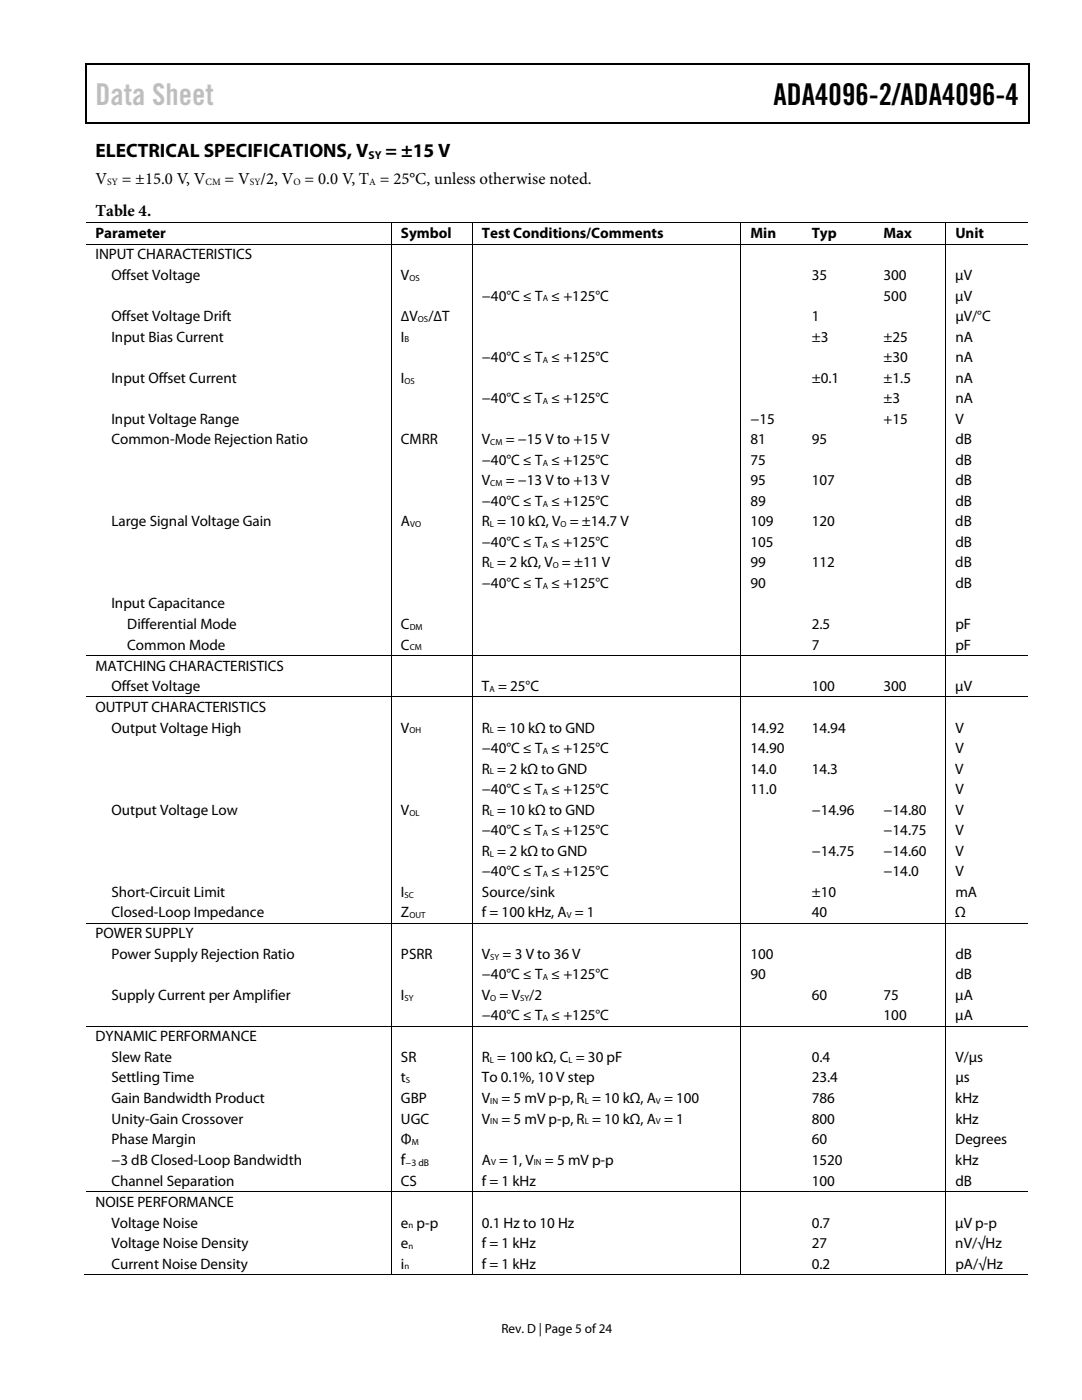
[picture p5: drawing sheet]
<svg xmlns="http://www.w3.org/2000/svg" width="216mm" height="279mm" viewBox="0 0 216 279" stroke-linecap="round" stroke-linejoin="round" font-family="sans-serif">
<defs><g id="words">
<text font-size="6" fill="#c1c1c1" x="19" y="21">Data Sheet</text>
<text font-size="6" x="154.4" y="21">ADA4096-2/ADA4096-4</text>
<g font-size="3.9">
<text x="19" y="31.3">ELECTRICAL SPECIFICATIONS, V</text>
<text x="76.9" y="31.3">= ±15 V</text>
</g>
<g font-size="3.3">
<text x="19" y="36.8">V</text>
<text x="24.3" y="36.8">= ±15.0 V, V</text>
<text x="44.8" y="36.8">= V /2, V = 0.0 V, T = 25°C, unless otherwise noted.</text>
<text x="19" y="43.2">Table 4.</text>
</g>
<text font-size="3.2" x="80" y="232.5">f</text>
<g font-size="3">
<text x="19" y="47.5">Parameter</text>
<text x="80" y="47.5">Symbol</text>
<text x="96.2" y="47.5">Test Conditions/Comments</text>
<text x="149.8" y="47.5">Min</text>
<text x="162" y="47.5">Typ</text>
<text x="176.3" y="47.5">Max</text>
<text x="190.6" y="47.5">Unit</text>
<text x="19" y="51.8">INPUT CHARACTERISTICS</text>
<text x="22.2" y="55.9">Offset Voltage</text>
<text x="80" y="55.9">V</text>
<text x="96.2" y="60">−40°C ≤ T ≤ +125°C</text>
<text x="162" y="55.9">35</text>
<text x="176.3" y="55.9">300</text>
<text x="176.3" y="60">500</text>
<text x="190.6" y="55.9">µV</text>
<text x="190.6" y="60">µV</text>
<text x="22.2" y="64.1">Offset Voltage Drift</text>
<text x="80" y="64.1">∆V /∆T</text>
<text x="162" y="64.1">1</text>
<text x="190.6" y="64.1">µV/°C</text>
<text x="22.2" y="68.2">Input Bias Current</text>
<text x="80" y="68.2">I</text>
<text x="162" y="68.2">±3</text>
<text x="176.3" y="68.2">±25</text>
<text x="190.6" y="68.2">nA</text>
<text x="22.2" y="76.4">Input Offset Current</text>
<text x="80" y="76.4">I</text>
<text x="96.2" y="72.3">−40°C ≤ T ≤ +125°C</text>
<text x="162" y="76.4">±0.1</text>
<text x="176.3" y="72.3">±30</text>
<text x="176.3" y="76.4">±1.5</text>
<text x="190.6" y="72.3">nA</text>
<text x="190.6" y="76.4">nA</text>
<text x="96.2" y="80.5">−40°C ≤ T ≤ +125°C</text>
<text x="176.3" y="80.5">±3</text>
<text x="190.6" y="80.5">nA</text>
<text x="22.2" y="84.6">Input Voltage Range</text>
<text x="22.2" y="88.6">Common-Mode Rejection Ratio</text>
<text x="80" y="88.6">CMRR</text>
<text x="96.2" y="88.6">V</text>
<text x="100.9" y="88.6">= −15 V to +15 V</text>
<text x="149.8" y="84.6">−15</text>
<text x="149.8" y="88.6">81</text>
<text x="162" y="88.6">95</text>
<text x="176.3" y="84.6">+15</text>
<text x="190.6" y="88.6">dB</text>
<text x="190.6" y="84.6">V</text>
<text x="96.2" y="92.8">−40°C ≤ T ≤ +125°C</text>
<text x="149.8" y="92.8">75</text>
<text x="190.6" y="92.8">dB</text>
<text x="96.2" y="96.9">V</text>
<text x="96.2" y="100.9">−40°C ≤ T ≤ +125°C</text>
<text x="100.9" y="96.9">= −13 V to +13 V</text>
<text x="149.8" y="100.9">89</text>
<text x="149.8" y="96.9">95</text>
<text x="162" y="96.9">107</text>
<text x="190.6" y="96.9">dB</text>
<text x="190.6" y="100.9">dB</text>
<text x="22.2" y="105.1">Large Signal Voltage Gain</text>
<text x="80" y="105.1">A</text>
<text x="96.2" y="105.1">R = 10 kΩ, V = ±14.7 V</text>
<text x="149.8" y="105.1">109</text>
<text x="162" y="105.1">120</text>
<text x="190.6" y="105.1">dB</text>
<text x="96.2" y="109.1">−40°C ≤ T ≤ +125°C</text>
<text x="96.2" y="113.2">R = 2 kΩ, V = ±11 V</text>
<text x="149.8" y="109.1">105</text>
<text x="149.8" y="113.2">99</text>
<text x="162" y="113.2">112</text>
<text x="190.6" y="113.2">dB</text>
<text x="190.6" y="109.1">dB</text>
<text x="96.2" y="117.3">−40°C ≤ T ≤ +125°C</text>
<text x="149.8" y="117.3">90</text>
<text x="190.6" y="117.3">dB</text>
<text x="22.2" y="121.4">Input Capacitance</text>
<text x="25.4" y="125.5">Differential Mode</text>
<text x="80" y="125.5">C</text>
<text x="162" y="125.5">2.5</text>
<text x="190.6" y="125.5">pF</text>
<text x="25.4" y="129.6">Common Mode</text>
<text x="80" y="129.6">C</text>
<text x="162" y="129.6">7</text>
<text x="190.6" y="129.6">pF</text>
<text x="19" y="133.8">MATCHING CHARACTERISTICS</text>
<text x="22.2" y="137.9">Offset Voltage</text>
<text x="96.2" y="137.9">T = 25°C</text>
<text x="162" y="137.9">100</text>
<text x="176.3" y="137.9">300</text>
<text x="190.6" y="137.9">µV</text>
<text x="19" y="142.1">OUTPUT CHARACTERISTICS</text>
<text x="22.2" y="146.2">Output Voltage High</text>
<text x="80" y="146.2">V</text>
<text x="96.2" y="146.2">R = 10 kΩ to GND</text>
<text x="149.8" y="146.2">14.92</text>
<text x="162" y="146.2">14.94</text>
<text x="190.6" y="146.2">V</text>
<text x="96.2" y="150.3">−40°C ≤ T ≤ +125°C</text>
<text x="96.2" y="154.4">R = 2 kΩ to GND</text>
<text x="149.8" y="150.3">14.90</text>
<text x="149.8" y="154.4">14.0</text>
<text x="162" y="154.4">14.3</text>
<text x="190.6" y="154.4">V</text>
<text x="190.6" y="150.3">V</text>
<text x="96.2" y="158.5">−40°C ≤ T ≤ +125°C</text>
<text x="149.8" y="158.5">11.0</text>
<text x="190.6" y="158.5">V</text>
<text x="22.2" y="162.6">Output Voltage Low</text>
<text x="80" y="162.6">V</text>
<text x="96.2" y="166.7">−40°C ≤ T ≤ +125°C</text>
<text x="96.2" y="162.6">R = 10 kΩ to GND</text>
<text x="162" y="162.6">−14.96</text>
<text x="176.3" y="166.7">−14.75</text>
<text x="176.3" y="162.6">−14.80</text>
<text x="190.6" y="166.7">V</text>
<text x="190.6" y="162.6">V</text>
<text x="96.2" y="170.8">R = 2 kΩ to GND</text>
<text x="162" y="170.8">−14.75</text>
<text x="176.3" y="170.8">−14.60</text>
<text x="190.6" y="170.8">V</text>
<text x="22.2" y="179">Short-Circuit Limit</text>
<text x="80" y="179">I</text>
<text x="96.2" y="174.9">−40°C ≤ T ≤ +125°C</text>
<text x="96.2" y="179">Source/sink</text>
<text x="162" y="179">±10</text>
<text x="176.3" y="174.9">−14.0</text>
<text x="190.6" y="174.9">V</text>
<text x="190.6" y="179">mA</text>
<text x="22.2" y="183.1">Closed-Loop Impedance</text>
<text x="80" y="183.1">Z</text>
<text x="96.2" y="183.1">f = 100 kHz, A = 1</text>
<text x="162" y="183.1">40</text>
<text x="190.6" y="183.1">Ω</text>
<text x="19" y="187.2">POWER SUPPLY</text>
<text x="22.2" y="191.3">Power Supply Rejection Ratio</text>
<text x="80" y="191.3">PSRR</text>
<text x="96.2" y="191.3">V</text>
<text x="100.3" y="191.3">= 3 V to 36 V</text>
<text x="149.8" y="191.3">100</text>
<text x="190.6" y="191.3">dB</text>
<text x="96.2" y="195.5">−40°C ≤ T ≤ +125°C</text>
<text x="149.8" y="195.5">90</text>
<text x="190.6" y="195.5">dB</text>
<text x="22.2" y="199.5">Supply Current per Amplifier</text>
<text x="80" y="199.5">I</text>
<text x="96.2" y="203.6">−40°C ≤ T ≤ +125°C</text>
<text x="96.2" y="199.5">V = V /2</text>
<text x="162" y="199.5">60</text>
<text x="176.3" y="199.5">75</text>
<text x="176.3" y="203.6">100</text>
<text x="190.6" y="199.5">µA</text>
<text x="190.6" y="203.6">µA</text>
<text x="19" y="207.8">DYNAMIC PERFORMANCE</text>
<text x="22.2" y="211.9">Slew Rate</text>
<text x="80" y="211.9">SR</text>
<text x="96.2" y="211.9">R = 100 kΩ, C = 30 pF</text>
<text x="162" y="211.9">0.4</text>
<text x="190.6" y="211.9">V/µs</text>
<text x="22.2" y="216">Settling Time</text>
<text x="22.2" y="220.1">Gain Bandwidth Product</text>
<text x="80" y="216">t</text>
<text x="80" y="220.1">GBP</text>
<text x="96.2" y="220.1">V</text>
<text x="96.2" y="216">To 0.1%, 10 V step</text>
<text x="100.1" y="220.1">= 5 mV p-p, R = 10 kΩ, A = 100</text>
<text x="162" y="220.1">786</text>
<text x="162" y="216">23.4</text>
<text x="190.6" y="220.1">kHz</text>
<text x="190.6" y="216">µs</text>
<text x="22.2" y="224.2">Unity-Gain Crossover</text>
<text x="80" y="224.2">UGC</text>
<text x="96.2" y="224.2">V</text>
<text x="100.1" y="224.2">= 5 mV p-p, R = 10 kΩ, A = 1</text>
<text x="162" y="224.2">800</text>
<text x="190.6" y="224.2">kHz</text>
<text x="22.2" y="228.3">Phase Margin</text>
<text x="22.2" y="232.4">−3 dB Closed-Loop Bandwidth</text>
<text x="80" y="228.3">Φ</text>
<text x="96.2" y="232.4">A = 1, V</text>
<text x="108.7" y="232.4">= 5 mV p-p</text>
<text x="162" y="232.4">1520</text>
<text x="162" y="228.3">60</text>
<text x="190.6" y="232.4">kHz</text>
<text x="190.6" y="228.3">Degrees</text>
<text x="22.2" y="236.7">Channel Separation</text>
<text x="80" y="236.7">CS</text>
<text x="96.2" y="236.7">f = 1 kHz</text>
<text x="162" y="236.7">100</text>
<text x="190.6" y="236.7">dB</text>
<text x="19" y="240.9">NOISE PERFORMANCE</text>
<text x="22.2" y="245">Voltage Noise</text>
<text x="80" y="245">e p-p</text>
<text x="96.2" y="245">0.1 Hz to 10 Hz</text>
<text x="162" y="245">0.7</text>
<text x="190.6" y="245">µV p-p</text>
<text x="22.2" y="249.1">Voltage Noise Density</text>
<text x="80" y="249.1">e</text>
<text x="96.2" y="249.1">f = 1 kHz</text>
<text x="162" y="249.1">27</text>
<text x="190.6" y="249.1">nV/√Hz</text>
<text x="22.2" y="253.2">Current Noise Density</text>
<text x="80" y="253.2">i</text>
<text x="96.2" y="253.2">f = 1 kHz</text>
<text x="162" y="253.2">0.2</text>
<text x="190.6" y="253.2">pA/√Hz</text>
</g>
<text font-size="2.6" x="100.1" y="266">Rev. D | Page 5 of 24</text>
<text font-size="2.3" x="73.5" y="31.7">SY</text>
<g font-size="1.9">
<text x="21.4" y="36.9">SY</text>
<text x="41" y="36.9">CM</text>
<text x="49.9" y="36.9">SY</text>
<text x="58.6" y="36.9">O</text>
<text x="73.7" y="36.9">A</text>
<text x="80.9" y="232.7">−3 dB</text>
</g>
<g font-size="1.8">
<text x="81.7" y="56">OS</text>
<text x="83.4" y="64.2">OS</text>
<text x="108.3" y="60.2">A</text>
<text x="80.7" y="68.3">B</text>
<text x="80.7" y="76.5">OS</text>
<text x="108.3" y="72.4">A</text>
<text x="108.3" y="80.6">A</text>
<text x="97.8" y="88.8">CM</text>
<text x="108.3" y="92.9">A</text>
<text x="97.8" y="97">CM</text>
<text x="108.3" y="101.1">A</text>
<text x="81.9" y="105.2">VO</text>
<text x="97.8" y="105.2">L</text>
<text x="111.8" y="105.2">O</text>
<text x="97.8" y="113.4">L</text>
<text x="108.3" y="109.3">A</text>
<text x="110.3" y="113.4">O</text>
<text x="108.3" y="117.5">A</text>
<text x="81.7" y="125.7">DM</text>
<text x="81.7" y="129.8">CM</text>
<text x="97.7" y="138.1">A</text>
<text x="81.7" y="146.4">OH</text>
<text x="97.8" y="146.4">L</text>
<text x="97.8" y="154.6">L</text>
<text x="108.3" y="150.5">A</text>
<text x="108.3" y="158.6">A</text>
<text x="81.7" y="162.8">OL</text>
<text x="97.8" y="162.8">L</text>
<text x="108.3" y="166.8">A</text>
<text x="97.8" y="170.9">L</text>
<text x="80.7" y="179.1">SC</text>
<text x="108.3" y="175">A</text>
<text x="81.7" y="183.2">OUT</text>
<text x="113.1" y="183.2">V</text>
<text x="97.8" y="191.5">SY</text>
<text x="108.3" y="195.6">A</text>
<text x="80.7" y="199.7">SY</text>
<text x="97.8" y="199.7">O</text>
<text x="103.8" y="199.7">SY</text>
<text x="108.3" y="203.8">A</text>
<text x="97.8" y="212.1">L</text>
<text x="113.4" y="212.1">L</text>
<text x="81" y="216.2">S</text>
<text x="97.8" y="220.3">IN</text>
<text x="116.7" y="220.3">L</text>
<text x="130.9" y="220.3">V</text>
<text x="97.8" y="224.4">IN</text>
<text x="116.7" y="224.4">L</text>
<text x="130.9" y="224.4">V</text>
<text x="82.2" y="228.5">M</text>
<text x="98" y="232.6">V</text>
<text x="106.5" y="232.6">IN</text>
<text x="81.5" y="245.2">n</text>
<text x="81.5" y="249.3">n</text>
<text x="80.7" y="253.3">n</text>
</g>
</g></defs>
<g fill="#000">
<path d="M17 12.7h.3v1h-.3zM17 12.7h.3v.3h-.3zM82.7 12.7h.2v.3h-.2zM205.2 12.7h.3v1h-.3zM205.2 12.7h.3v.3h-.3zM17 24.4h.3v.3h-.3zM82.4 24.4h.3v.3h-.3zM205.2 24.4h.3v.3h-.3zM78.1 44.4v.1zM78.1 48.6h.1v.2h-.1zM94.2 44.4l.1 .1zM94.2 48.6h.2v.2h-.2z"/>
<path d="M147.8 44.4l.1 .1zM147.8 48.6h.2v.2h-.2zM160.1 44.4l.1 .1zM160.1 48.6h.2v.2h-.2zM174.4 44.4l.1 .1zM174.4 48.6h.2v.2h-.2zM188.7 44.4l.1 .1zM188.7 48.6h.1v.2h-.1zM78.1 130.7v.1zM78.1 139v.1zM94.2 130.7l.1 .1zM94.2 139l.1 .1z"/>
<path d="M147.8 130.7l.1 .1zM147.8 139l.1 .1zM160.1 130.7l.1 .1zM160.1 139l.1 .1zM174.4 130.7l.1 .1zM174.4 139l.1 .1zM188.7 130.7l.1 .1zM188.7 139l.1 .1zM78.1 184.2v.1zM94.2 184.2l.1 .1zM147.8 184.2l.1 .1zM160.1 184.2l.1 .1z"/>
<path d="M174.4 184.2l.1 .1zM188.7 184.2l.1 .1zM78.1 204.7v.1zM94.2 204.7l.1 .1zM147.8 204.7l.1 .1zM160.1 204.7l.1 .1zM174.4 204.7l.1 .1zM188.7 204.7l.1 .1zM78.1 237.8v.1zM94.2 237.8l.1 .1zM147.8 237.8l.1 .1zM160.1 237.8l.1 .1z"/>
<path d="M174.4 237.8l.1 .1zM188.7 237.8l.1 .1zM78.1 254.3h.1v.2h-.1zM94.2 254.3h.2v.2h-.2zM147.8 254.3h.2v.2h-.2zM159.8 254.3h.2v.2h-.2zM174.1 254.3h.2v.2h-.2zM188.7 254.3h.1v.2h-.1z"/>
</g>
<path d="M17.1 13.7v10.7M17.3 12.8h65.4M82.9 12.8h122.3M205.3 13.7v10.7M17.3 24.5h187.9" fill="none" stroke="#000" stroke-width=".25"/>
<g fill="none" stroke="#000" stroke-width=".2">
<path d="M17.1 44.4h61M17.1 48.7h61M78.1 44.5v4.1M78.1 48.8v81.9M78.1 44.4h16.1l.1 4.2M78.2 48.7h16M94.3 48.8v81.9M94.3 44.4h53.5M94.4 48.7h53.4M147.8 44.5v4.1M147.8 48.8v81.9M147.9 44.4h12.2"/>
<path d="M148 48.7h12.1M160.2 44.4h14.2M160.3 48.7h14.1M174.5 44.4h14.2M174.6 48.7h14.1M188.7 44.5v4.1M188.7 48.8v81.9M188.8 44.4h16.3M188.8 48.7h16.3M17.1 130.8h61M17.1 139.1h61M78.1 130.8v8.2"/>
<path d="M78.1 139.1v45.1M78.1 130.8h16.1M78.1 139.1h16.1M94.3 130.8v8.2M94.3 139.1v45.1M94.3 130.8h53.5M94.3 139.1h53.5M147.8 130.8v8.2M147.8 139.1v45.1M147.9 130.8h12.2M147.9 139.1h12.2M160.2 130.8h14.2"/>
<path d="M160.2 139.1h14.2M174.5 130.8h14.2M174.5 139.1h14.2M188.7 130.8v8.2M188.7 139.1v45.1M188.8 130.8h16.3M188.8 139.1h16.3M17.1 184.2h61M78.1 184.3v20.4M78.1 184.2h16.1M94.3 184.3v20.4M94.3 184.2h53.5"/>
<path d="M147.8 184.3v20.4M147.9 184.2h12.2M160.2 184.2h14.2M174.5 184.2h14.2M188.7 184.3v20.4M188.8 184.2h16.3M17.1 204.8h61M78.1 204.8v33M78.1 204.8h16.1M94.3 204.8v33M94.3 204.8h53.5M147.8 204.8v33"/>
<path d="M147.9 204.8h12.2M160.2 204.8h14.2M174.5 204.8h14.2M188.7 204.8v33M188.8 204.8h16.3M17.1 237.8h61M78.1 237.9v16.4M78.1 237.8h16.1M94.3 237.9v16.4M94.3 237.8h53.5M147.8 237.9v16.4M147.9 237.8h12.2"/>
<path d="M160.2 237.8h14.2M174.5 237.8h14.2M188.7 237.9v16.4M188.8 237.8h16.3M16.9 254.4h61.2M78.2 254.4h16M94.4 254.4h53.4M148 254.4h40.7M188.8 254.4h16.3"/>
</g>
<use href="#words"/>
</svg>
